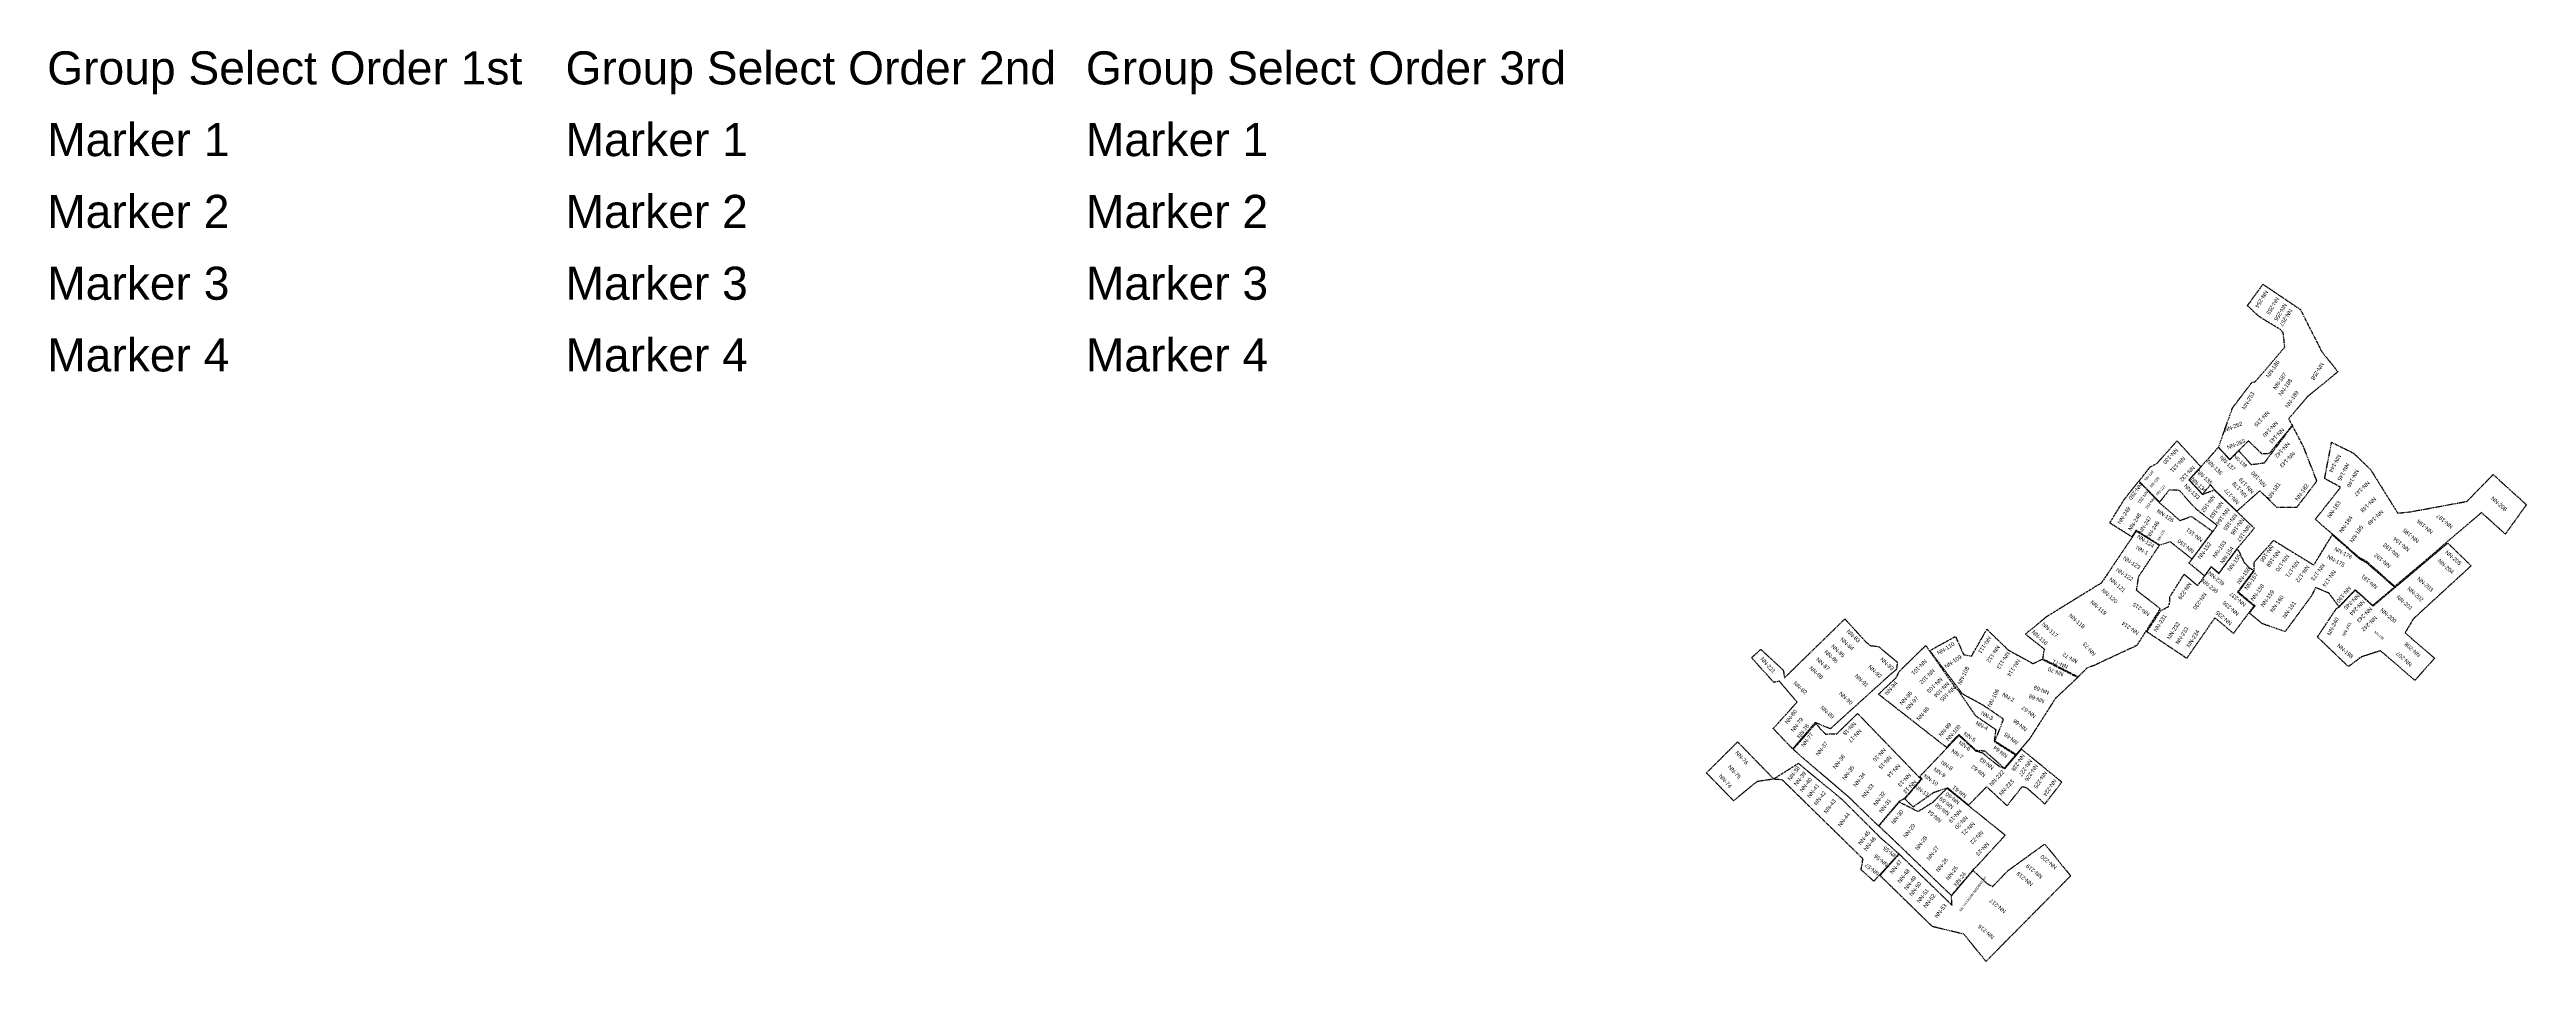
# Model space of a CAD drawing. Header units: metres. Extents: x -1542 to 232, y -245 to 408.
import ezdxf
from ezdxf.enums import TextEntityAlignment as Align

# ---------------------------------------------------------------- set-up
doc = ezdxf.new("R2010")
doc.units = ezdxf.units.M
doc.header["$MEASUREMENT"] = 0
doc.linetypes.add('PHANTOM2', pattern=[1.25, 0.625, -0.125, 0.125, -0.125, 0.125, -0.125])
doc.layers.add('FAT AREA', color=134, linetype='PHANTOM2', lineweight=30)
doc.layers.add('Home Number', color=6, linetype='Continuous')
doc.styles.get("Standard").update_dxf_attribs({"font": 'arial.ttf'})

msp = doc.modelspace()

# ---------------------------------------------------------------- linework, layer by layer
at = {"layer": 'FAT AREA'}
for points in [[(32.5, 127.6), (19.1, 114.3), (11.1, 123.1), (21.1, 151.2), (34.9, 169.4), (37.4, 170), (58.5, 194.8), (57.4, 204.9), (55.4, 207.3), (40.1, 216.6), (31.8, 224.4), (42.9, 239.7), (69.7, 221.6), (85, 191.5), (96.5, 177.1), (78.9, 162.6), (74.9, 159.4), (61.2, 143.4), (63.9, 138.8), (47.4, 118.5), (42.3, 118.2)], [(-24.2, 92.5), (-31.1, 83.9), (-45.9, 98.8), (-37.8, 109), (-33, 111.5), (-18.6, 127.6), (-1.6, 109.1), (-10.1, 99.7), (-0.5, 89.3), (8, 92.5), (36.7, 65.1), (27.5, 54.1), (24.1, 50.2), (11.3, 33), (5.8, 37.6), (1, 31), (-10, 40.2), (7, 62.8), (10.2, 67), (-4.3, 78.3), (-7.9, 81.9), (-17, 92.2)], [(-9.8, 99.7), (-0.4, 89.4), (5.4, 96.2), (8.1, 92.7), (24.2, 77.3), (40.6, 91.9), (52.7, 80.1), (67.2, 80.2), (81.5, 98.9), (71.8, 123.6), (64, 138.5), (43.7, 111.7), (34.6, 110.5), (25.6, 120.5), (19.1, 114.1), (11, 123)], [(92, 126.6), (107.8, 118.8), (119.9, 107.1), (139.4, 75.9), (148.7, 76.9), (188.9, 84.3), (207.7, 103.5), (231.5, 81.9), (216.4, 60.9), (199.4, 76.3), (137.3, 23.5), (117.2, 41.3), (111.8, 44.2), (80.4, 71.5), (98.5, 94.4), (87.1, 100.7)], [(-30.9, 53), (-47.9, 63.6), (-51, 59), (-66.8, 68.9), (-56.4, 85.7), (-55.1, 87.4), (-46, 98.8), (-31.2, 83.3), (-16.5, 70.6), (-8.4, 73.6), (6.8, 62.9), (-7.9, 43.1), (-23.5, 55.4)], [(-89.4, -41.2), (-83, -34.9), (-77.3, -32.6), (-47.2, -18.6), (-30.6, 7.5), (-47.6, 20.6), (-46.1, 30.5), (-31.3, 52.8), (-47.8, 63), (-72.8, 25.9), (-111.8, 1.9), (-127.2, -10.7), (-113.7, -21.3), (-114.9, -28.2)], [(137, 23), (121.6, 9.8), (108.9, 21.1), (97.3, 9), (90.2, 18.5), (80.5, 22.7), (78, 17.2), (58.8, -8.9), (42.3, -3.2), (33.2, 4.4), (37.2, 9.6), (25.3, 19.4), (36.7, 34.7), (36.7, 40.9), (50.5, 56.4), (79.3, 38.7), (92.5, 60.4), (111.7, 43.5), (116.6, 40.8)], [(191.9, 38.2), (150.6, 0.3), (144.6, -9.8), (165.8, -27.9), (151.7, -43.7), (127, -22.6), (113.4, -27), (104, -33.9), (81.9, -12.7), (95.5, 7.7), (97.5, 8.8), (108.9, 20.7), (121.7, 9.4), (175.2, 54.5)], [(36.2, 34.9), (24.6, 19.3), (36.5, 9.5), (21.7, -10.2), (8.5, 1), (4.2, -5.1), (-11.7, -28), (-40.2, -9), (-30.4, 6), (-24.8, 9), (-23.9, 11.4), (-23.8, 16), (-13.5, 32.2), (-3.9, 24), (5.9, 37.4), (11.3, 32.7), (24.3, 50), (25.5, 49), (29.3, 40.9), (32.6, 37.2)], [(-266.8, -78.4), (-277.7, -74), (-293.8, -92.8), (-307.7, -78.3), (-290.6, -59.3), (-303.4, -44.3), (-307.3, -45.2), (-323.2, -27.6), (-316.6, -21.6), (-300.5, -36.5), (-299.7, -42), (-256.4, 0.2), (-241.6, -16.1), (-238.1, -18.9), (-232.4, -19.5), (-218.9, -30.7), (-219.4, -35.9), (-225, -40.6)], [(-115.2, -28.7), (-89.7, -41.7), (-105.6, -56.6), (-124, -85.4), (-133.8, -96.8), (-149, -87.3), (-142.8, -71.6), (-157, -61.8), (-172.2, -53.5), (-195.6, -22.5), (-177.2, -12.3), (-171.4, -25.3), (-165.7, -26.4), (-154.8, -7.2), (-139.4, -22.1), (-121.7, -31.8)], [(-134.2, -97.2), (-142.3, -106.7), (-156, -94.5), (-162.3, -94), (-174.8, -82.5), (-183.7, -91.7), (-232.3, -53.7), (-219.6, -41.8), (-217.6, -37.5), (-198.5, -18.8), (-179.6, -45.9), (-174.8, -51.6), (-163, -69), (-148.4, -79), (-149.5, -87.5)], [(-293.4, -93.1), (-277.1, -74.6), (-273.7, -78.9), (-270.2, -82.2), (-262.2, -82), (-247.3, -67.5), (-201.9, -114.5), (-213.9, -128.4), (-217.8, -130.6), (-232.4, -147.9), (-253.4, -127.5), (-286.2, -99.5)], [(-217.7, -167.9), (-235.7, -187.5), (-244.8, -179.3), (-243.4, -171.6), (-301.2, -115), (-307.7, -114.5), (-319.3, -116.2), (-336.1, -129.9), (-355.5, -110), (-333.2, -87.8), (-307.4, -114.3), (-289.7, -103.2), (-258.2, -129.2), (-230.7, -156.6)], [(-213.5, -128.6), (-207.6, -134.3), (-192.7, -123.9), (-182.9, -120.6), (-167.8, -133), (-154.9, -119.9), (-140.3, -133.5), (-129.4, -119.7), (-126.3, -120.6), (-113.2, -132.2), (-101.1, -116.6), (-130, -93), (-141.9, -107), (-146.2, -105.2), (-157.7, -95.9), (-162.6, -94.4), (-174.8, -83.2), (-202.8, -112.6), (-201.2, -114.4)], [(-217.5, -130.9), (-232.1, -148), (-222.1, -157.4), (-191.1, -187.3), (-180.2, -197.7), (-165, -179.6), (-161.7, -176.5), (-141.6, -154.6), (-171.3, -130.7), (-183.4, -121), (-193.5, -131.1), (-204, -137.7)], [(-164.6, -179.9), (-154.6, -189.2), (-150.6, -191.3), (-139.7, -180), (-113.3, -160.9), (-94.8, -183.7), (-155.4, -244.9), (-171.2, -225.4), (-193.8, -220), (-231.3, -183.4), (-217.5, -168.1), (-179.7, -204.7), (-180.1, -198)]]:
    msp.add_lwpolyline(points, close=True, dxfattribs=at)

# ---------------------------------------------------------------- texts
at = {"layer": 'Home Number'}
for s, height, p in [('Group Select Order 1st', 23.684, (-1543.4, 382.7)), ('Marker 1', 23.68, (-1543.4, 331.4)), ('Marker 2', 23.68, (-1543.4, 280)), ('Marker 3', 23.68, (-1543.4, 228.6)), ('Marker 4', 23.68, (-1543.4, 177.3))]:
    msp.add_text(s, height=height, dxfattribs=at).set_placement(p)
at = {"layer": 'Home Number', "color": 3}
for s, height, p in [('Group Select Order 2nd', 23.684, (-1172.3, 382.7)), ('Marker 1', 23.68, (-1172.3, 331.4)), ('Marker 2', 23.68, (-1172.3, 280)), ('Marker 3', 23.68, (-1172.3, 228.6)), ('Marker 4', 23.68, (-1172.3, 177.3))]:
    msp.add_text(s, height=height, dxfattribs=at).set_placement(p)
at = {"layer": 'Home Number', "color": 2}
for s, height, p in [('Group Select Order 3rd', 23.684, (-799.8, 382.7)), ('Marker 1', 23.68, (-799.8, 331.4)), ('Marker 2', 23.68, (-799.8, 280)), ('Marker 3', 23.68, (-799.8, 228.6)), ('Marker 4', 23.68, (-799.8, 177.3))]:
    msp.add_text(s, height=height, dxfattribs=at).set_placement(p)
at = {"layer": 'Home Number', "color": 6}
for s, rotation, p in [('NN-254', 238.2573, (42, 229.1)), ('NN-255', 238.2573, (49.9, 224.2)), ('NN-256', 238.2573, (55.5, 219.7)), ('NN-257', 238.2573, (59.3, 215.8)), ('NN-186', 55.4716, (49.9, 179.1)), ('NN-258', 238.2573, (81.9, 177.4)), ('NN-253', 59.402, (32.3, 156.4)), ('NN-187', 55.4716, (54.9, 170.4)), ('NN-188', 55.4716, (58.9, 166)), ('NN-189', 55.4716, (63.6, 157.4)), ('NN-139', 226.6151, (42.1, 143.4)), ('NN-262', 21.5634, (21.6, 137.7)), ('NN-263', 21.5634, (23.7, 125.3)), ('NN-140', 226.6151, (48.2, 136)), ('NN-141', 226.6151, (52.7, 131.2)), ('NN-124', 326.9086, (-41.1, 55.8)), ('NN-122', 326.9086, (-56.2, 32)), ('NN-123', 326.9086, (-51, 40.5)), ('NN-1', 331.3448, (-43.6, 49.3)), ('NN-168', 234.226, (45.7, 47)), ('NN-169', 234.226, (50.3, 43.5)), ('NN-170', 234.226, (56.8, 40.2)), ('NN-171', 234.226, (64, 35.9)), ('NN-172', 234.226, (71.2, 32.4)), ('NN-173', 234.226, (82.3, 33.7)), ('NN-175', 331.7806, (95.2, 41.8)), ('NN-176', 331.7806, (100.4, 47.4)), ('NN-120', 318.7122, (-66.9, 16.7)), ('NN-121', 318.7122, (-61.3, 24.6)), ('NN-157', 55.1255, (34.5, 27.2)), ('NN-158', 55.1255, (38.9, 19.1)), ('NN-159', 55.1255, (46.1, 14.8)), ('NN-174', 234.226, (90.3, 29.2)), ('NN-190', 230.1734, (100.7, 17.6)), ('NN-191', 140.2157, (119, 26.8)), ('NN-118', 318.7122, (-90.3, -1.3)), ('NN-119', 318.7122, (-74.8, 8.3)), ('NN-215', 145.4796, (-44.3, 7.1)), ('NN-160', 55.1255, (52.8, 11)), ('NN-161', 55.1255, (61.7, 6.8)), ('NN-116', 318.7122, (-116.9, -13.2)), ('NN-117', 318.7122, (-109.6, -7.7)), ('NN-73', 132.2949, (-81.5, -21.4)), ('NN-214', 145.4796, (-52.1, -6.5)), ('NN-101', 224.9784, (-203.2, -34.4)), ('NN-102', 224.9784, (-197.5, -41)), ('NN-71', 158.977, (-102.3, -32.2)), ('NN-72', 150.6111, (-95.2, -27.8)), ('NN-94', 49.1232, (-223.3, -49.4)), ('NN-96', 49.1232, (-212.7, -56.4)), ('NN-103', 224.9784, (-192.1, -47.2)), ('NN-104', 224.9784, (-187.2, -50.4)), ('NN-105', 224.9784, (-182.7, -53.3)), ('NN-97', 49.1232, (-208.3, -60.1)), ('NN-98', 49.1232, (-200.6, -67.6)), ('NN-77', 53.1095, (-283.4, -86.3)), ('NN-37', 53.1097, (-273, -92.7)), ('NN-18', 226.1014, (-253.1, -78.3)), ('NN-17', 226.1014, (-249.2, -83.5)), ('NN-99', 49.1232, (-184.7, -79)), ('NN-100', 49.1232, (-178.8, -81.3)), ('NN-5', 325.6898, (-167.1, -84.2)), ('NN-4', 331.3448, (-158.3, -76.2)), ('NN-36', 53.1097, (-260.7, -102)), ('NN-35', 53.1097, (-254, -109.9)), ('NN-16', 226.1014, (-231.7, -97.1)), ('NN-15', 226.1014, (-227.6, -102.5)), ('NN-14', 226.1014, (-221.4, -108.5)), ('NN-64', 142.3268, (-145.1, -94.9)), ('NN-34', 53.1097, (-246.1, -114.9)), ('NN-33', 53.1097, (-240.1, -122.9)), ('NN-32', 53.1097, (-231.7, -128.4)), ('NN-13', 226.1014, (-213.7, -115.1)), ('NN-12', 226.1014, (-209.9, -120)), ('NN-31', 53.1097, (-227.7, -133.6))]:
    msp.add_text(s, height=2.86, rotation=rotation, dxfattribs=at).set_placement(p, align=Align.MIDDLE_CENTER)
at = {"layer": 'Home Number', "color": 3}
for s, height, rotation, p in [('NN-142', 2.86, 226.6151, (56.8, 121.1)), ('NN-135', 2.86, 316.8683, (1.1, 101.6)), ('NN-136', 2.86, 316.8683, (8.3, 108.8)), ('NN-137', 2.86, 316.8683, (17.6, 111.6)), ('NN-138', 2.48, 316.8683, (26.6, 113.3)), ('NN-143', 2.86, 226.6151, (60.4, 114.2)), ('NN-134', 2.86, 316.8683, (-3.1, 96.2)), ('NN-177', 2.86, 132.4187, (20.5, 87.9)), ('NN-178', 2.86, 132.4187, (26.3, 92.7)), ('NN-179', 2.86, 132.4187, (31, 95.6)), ('NN-180', 2.86, 132.4187, (39.8, 100.2)), ('NN-181', 2.86, 55.4716, (50.6, 91.8)), ('NN-182', 2.86, 55.4716, (70.7, 90.9)), ('NN-204', 2.86, 318.674, (173.8, 37.8)), ('NN-205', 2.86, 318.674, (179.2, 44)), ('NN-245', 2.86, 224.9786, (106.4, 12.4)), ('NN-202', 2.86, 318.674, (152.1, 17.9)), ('NN-203', 2.86, 318.674, (159.1, 25)), ('NN-240', 2.86, 63.4178, (93, -5.1)), ('NN-244', 2.86, 224.9786, (110.4, 8.1)), ('NN-243', 2.86, 224.9786, (115.6, 3.1)), ('NN-242', 2.86, 224.9786, (119, -3.2)), ('NN-200', 2.86, 318.674, (132.7, 2.6)), ('NN-201', 2.86, 318.674, (144.3, 11.9)), ('NN-198', 2.86, 318.674, (101.8, -22.8)), ('NN-241', 2.29, 63.4178, (102.9, -7.2)), ('NN-199', 1.68, 318.674, (126.1, -11.6)), ('NN-208', 2.86, 138.3877, (149.9, -21.9)), ('NN-207', 2.86, 138.3877, (143.9, -28.5)), ('NN-6', 2.86, 325.6898, (-170.7, -90.6)), ('NN-9', 2.86, 325.6898, (-188.6, -109.7)), ('NN-8', 2.86, 325.6898, (-183.4, -104.7)), ('NN-7', 2.86, 325.6898, (-175.9, -96.5)), ('NN-62', 2.86, 142.3268, (-160.8, -108.7)), ('NN-63', 2.86, 142.3268, (-154.9, -103.4)), ('NN-228', 2.86, 235.665, (-132.4, -102.7)), ('NN-227', 2.86, 235.665, (-127.1, -106.4)), ('NN-226', 2.86, 235.665, (-122.9, -109.9)), ('NN-11', 2.86, 325.6898, (-201.3, -122.8)), ('NN-10', 2.86, 325.6898, (-194.8, -115)), ('NN-61', 2.86, 142.3268, (-174.4, -123.5)), ('NN-222', 2.86, 48.1009, (-147.7, -113.8)), ('NN-223', 2.86, 48.1009, (-140.8, -120.5)), ('NN-225', 2.86, 235.665, (-116.4, -115.1)), ('NN-224', 2.86, 235.665, (-109.7, -120.6)), ('NN-47', 2.86, 53.1097, (-219.9, -177.3)), ('NN-219', 2.86, 140.7316, (-120.8, -180.5)), ('NN-220', 2.86, 140.7316, (-110.6, -173.8)), ('NN-48', 2.86, 53.1097, (-214.4, -183.8)), ('NN-49', 2.86, 53.1097, (-209.7, -188.8)), ('NN-50', 2.86, 53.1097, (-206, -193.1)), ('NN-51', 2.86, 53.1097, (-200.7, -197.9)), ('NN-YAYASAN MADRASAH', 1.749, 53.1097, (-164.9, -196.7)), ('NN-218', 2.86, 140.7316, (-127.7, -185.9)), ('NN-52', 2.86, 53.1097, (-195.9, -201.6)), ('NN-53', 2.86, 53.1097, (-187.9, -208.7)), ('NN-217', 2.86, 140.7316, (-147, -205.3)), ('NN-216', 2.86, 140.7316, (-155.4, -223.7))]:
    msp.add_text(s, height=height, rotation=rotation, dxfattribs=at).set_placement(p, align=Align.MIDDLE_CENTER)
at = {"layer": 'Home Number', "color": 5}
for s, height, rotation, p in [('NN-130', 2.86, 226.6159, (-23.2, 116.6)), ('NN-131', 2.86, 226.6159, (-18.1, 110.7)), ('NN-132', 2.86, 226.6159, (-11.3, 104.1)), ('NN-129', 1.79, 48.8972, (-38.7, 102.8)), ('NN-128', 1.86, 48.8972, (-34.7, 98)), ('NN-127', 1.84, 48.8972, (-30.2, 92.3)), ('NN-133', 2.86, 316.8683, (-8, 91.3)), ('NN-162', 2.86, 234.226, (3.7, 82.5)), ('NN-163', 2.86, 234.226, (9.7, 78.2)), ('NN-164', 2.86, 234.226, (14.2, 73.6)), ('NN-165', 2.86, 234.226, (19.5, 69.5)), ('NN-166', 2.86, 234.226, (24.6, 66.2)), ('NN-152', 2.86, 55.1255, (1, 49.1)), ('NN-153', 2.86, 55.1255, (11.7, 50.1)), ('NN-167', 2.86, 234.226, (29.1, 61.5)), ('NN-154', 2.86, 55.1255, (17.1, 45.9)), ('NN-60', 2.86, 142.3268, (-179.4, -128.2)), ('NN-30', 2.86, 53.1097, (-218.9, -141.6)), ('NN-54', 2.86, 137.9324, (-192.2, -141)), ('NN-58', 2.86, 142.3268, (-186.6, -136.1)), ('NN-59', 2.86, 142.3268, (-183.7, -131.4)), ('NN-19', 2.86, 226.1014, (-177.4, -140.9)), ('NN-20', 2.86, 226.1014, (-173.1, -145.5)), ('NN-29', 2.86, 53.1097, (-210.3, -151.4)), ('NN-28', 2.86, 53.1097, (-201.8, -160.2)), ('NN-21', 2.86, 226.1014, (-168.1, -149.9)), ('NN-22', 2.86, 226.1014, (-162, -156.2)), ('NN-27', 2.86, 53.1097, (-193.5, -167.4)), ('NN-26', 2.86, 53.1097, (-187, -175.9)), ('NN-25', 2.86, 53.1097, (-179.8, -181.7)), ('NN-23', 2.86, 226.1014, (-157.8, -164.5)), ('NN-24', 2.86, 53.1097, (-174.1, -186.1))]:
    msp.add_text(s, height=height, rotation=rotation, dxfattribs=at).set_placement(p, align=Align.MIDDLE_CENTER)
at = {"layer": 'Home Number', "color": 1}
for s, rotation, p in [('NN-144', 242.0452, (94.5, 111.4)), ('NN-145', 242.0452, (100.5, 105.3)), ('NN-146', 242.0452, (107.3, 100.7)), ('NN-147', 223.6148, (113.8, 93.4)), ('NN-183', 55.4716, (93.7, 78.6)), ('NN-184', 55.4716, (102.2, 67.8)), ('NN-148', 223.6148, (118.3, 81.9)), ('NN-149', 223.6148, (123.4, 72.7)), ('NN-196', 140.2157, (158.8, 66.2)), ('NN-197', 140.2157, (172.9, 70)), ('NN-206', 318.674, (211.9, 82.5)), ('NN-185', 55.4716, (109.8, 61)), ('NN-193', 140.2157, (134.8, 49.2)), ('NN-194', 140.2157, (142, 53.6)), ('NN-195', 140.2157, (148.8, 59.7)), ('NN-192', 140.2157, (128.4, 41.9)), ('NN-84', 317.1426, (-254.8, -17.7)), ('NN-83', 317.1426, (-250.3, -12)), ('NN-221', 312.2949, (-311.5, -32.9)), ('NN-88', 317.1426, (-276.9, -38.2)), ('NN-87', 317.1426, (-272.1, -32.1)), ('NN-86', 317.1426, (-266.2, -26.7)), ('NN-85', 317.1426, (-261.3, -22.7)), ('NN-92', 317.1426, (-234.8, -37.4)), ('NN-93', 317.1426, (-226.2, -32)), ('NN-82', 317.1426, (-288.3, -49.1)), ('NN-90', 317.1426, (-255.7, -56.5)), ('NN-91', 317.1426, (-244.4, -43.9)), ('NN-80', 53.1095, (-295.1, -69.8)), ('NN-79', 53.1095, (-290.7, -75.5)), ('NN-89', 317.1426, (-269, -66.5)), ('NN-78', 53.1095, (-286.4, -80.2))]:
    msp.add_text(s, height=2.86, rotation=rotation, dxfattribs=at).set_placement(p, align=Align.MIDDLE_CENTER)
at = {"layer": 'Home Number', "color": 2}
for s, height, rotation, p in [('NN-250', 2.86, 233.8443, (-48.4, 91.4)), ('NN-251', 2.18, 233.8443, (-43, 87.2)), ('NN-249', 2.86, 57.5094, (-56.6, 74.3)), ('NN-248', 2.86, 57.5094, (-49, 69.6)), ('NN-247', 2.86, 57.5094, (-41.5, 67.6)), ('NN-252', 1.91, 233.8443, (-37.9, 83)), ('NN-126', 2.86, 326.9086, (-27, 74.1)), ('NN-246', 2.86, 57.5094, (-35.9, 64.2)), ('NN-125', 1.75, 59.0173, (-30, 60.1)), ('NN-150', 2.86, 142.6155, (-12.3, 52.2)), ('NN-151', 2.86, 142.6155, (-6.2, 60.3)), ('NN-110', 2.86, 31.3094, (-184.2, -20.9)), ('NN-111', 2.86, 236.869, (-156.3, -18.4)), ('NN-109', 2.86, 34.0263, (-179, -30.3)), ('NN-108', 2.86, 64.0769, (-171.6, -40.4)), ('NN-112', 2.86, 236.869, (-150.2, -24.9)), ('NN-113', 2.86, 236.869, (-143, -29.4)), ('NN-114', 2.86, 236.869, (-135.5, -34.8)), ('NN-70', 2.86, 158.977, (-105.5, -37.6)), ('NN-106', 2.86, 64.0769, (-150.2, -56.4)), ('NN-2', 2.86, 331.3448, (-139.4, -55.9)), ('NN-69', 2.86, 158.977, (-115.7, -50.7)), ('NN-3', 2.86, 331.3448, (-154.6, -69.1)), ('NN-67', 2.86, 142.3268, (-124.8, -66.4)), ('NN-68', 2.86, 158.977, (-119.1, -57)), ('NN-65', 2.86, 142.3268, (-137.4, -85.4)), ('NN-66', 2.86, 142.3268, (-131, -75.8)), ('NN-75', 2.86, 312.0089, (-335.4, -109.3)), ('NN-76', 2.86, 312.0089, (-330.2, -99.1)), ('NN-38', 2.86, 53.1097, (-293.1, -110.3)), ('NN-74', 2.86, 312.0089, (-342, -115.8)), ('NN-39', 2.86, 53.1097, (-288.6, -114.1)), ('NN-40', 2.86, 53.1097, (-284.4, -118.5)), ('NN-41', 2.86, 53.1097, (-279.1, -122.8)), ('NN-42', 2.86, 53.1097, (-274.3, -128.1)), ('NN-43', 2.86, 53.1097, (-267.2, -133.9)), ('NN-44', 2.86, 53.1097, (-257.1, -143.5)), ('NN-45', 2.86, 53.1097, (-242.7, -156.5)), ('NN-46', 2.86, 53.1097, (-238.6, -160.8)), ('NN-57', 2.86, 142.3268, (-236.9, -179)), ('NN-56', 2.86, 142.3268, (-230.5, -172.6)), ('NN-55', 2.86, 142.3268, (-224, -166.9))]:
    msp.add_text(s, height=height, rotation=rotation, dxfattribs=at).set_placement(p, align=Align.MIDDLE_CENTER)
at = {"layer": 'Home Number', "color": 30, "true_color": 0xf26722}
for s, rotation, p in [('NN-155', 55.1255, (22.3, 40.5)), ('NN-156', 55.1255, (29, 31.2)), ('NN-229', 235.665, (-13.1, 20.2)), ('NN-230', 235.665, (-2.3, 12.9)), ('NN-238', 321.3611, (4.8, 23.7)), ('NN-239', 321.3611, (9.4, 29.2)), ('NN-237', 140.4613, (24.8, 14.2)), ('NN-231', 57.9754, (-30.8, -2.8)), ('NN-235', 140.4613, (14.8, 0.8)), ('NN-236', 140.4613, (19.8, 7.7)), ('NN-232', 57.9754, (-21.2, -8.2)), ('NN-233', 57.9754, (-15.1, -11.7)), ('NN-234', 57.9754, (-7.2, -13.9))]:
    msp.add_text(s, height=2.86, rotation=rotation, dxfattribs=at).set_placement(p, align=Align.MIDDLE_CENTER)

doc.saveas('drawing.dxf')
